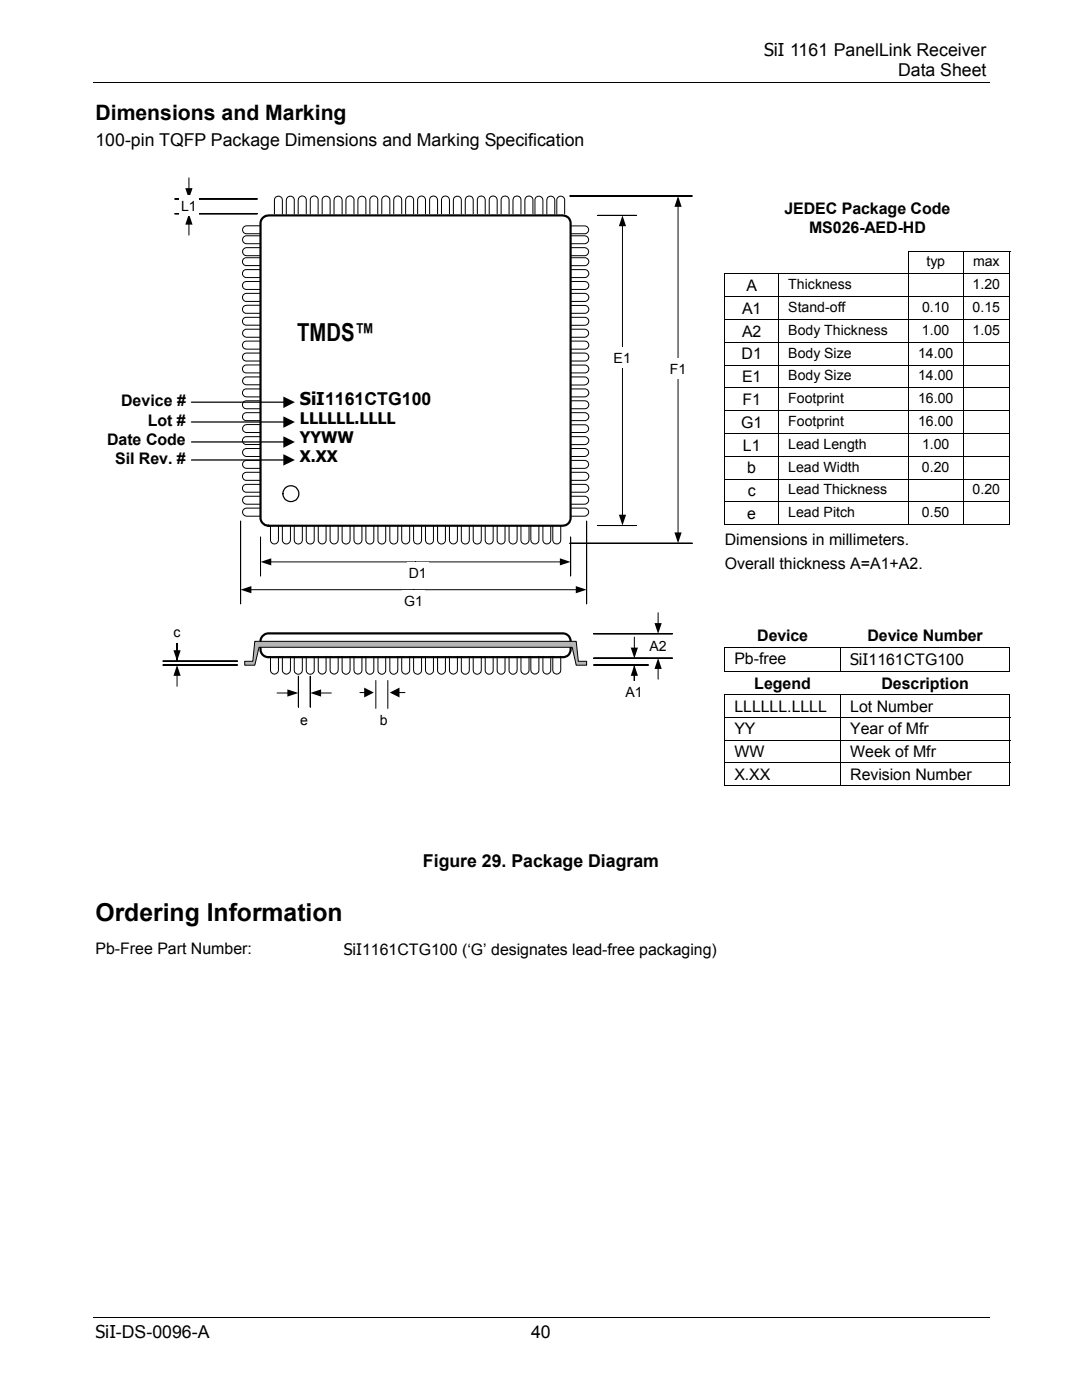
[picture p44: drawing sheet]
<svg xmlns="http://www.w3.org/2000/svg" width="216mm" height="279mm" viewBox="0 0 216 279" stroke-linecap="round" stroke-linejoin="round" font-family="sans-serif">
<defs><g id="words">
<g font-size="4.9">
<text x="59.3" y="68.1">TMDS™</text>
<text x="19" y="183.9">Ordering Information</text>
</g>
<text font-size="4.2" x="19" y="24">Dimensions and Marking</text>
<g font-size="3.5">
<text x="152.5" y="11.2">SiI 1161 PanelLink Receiver</text>
<text x="179.2" y="15.2">Data Sheet</text>
<text x="19" y="29.2">100-pin TQFP Package Dimensions and Marking Specification</text>
<text x="59.9" y="80.9">SiI1161CTG100</text>
<text x="84.4" y="173.1">Figure 29. Package Diagram</text>
<text x="19" y="266.9">SiI-DS-0096-A</text>
<text x="106" y="266.9">40</text>
</g>
<g font-size="3.2">
<text x="156.5" y="42.7">JEDEC Package Code</text>
<text x="161.4" y="46.5">MS026-AED-HD</text>
<text x="148.9" y="58.1">A</text>
<text x="148.1" y="62.6">A1</text>
<text x="148" y="71.7">D1</text>
<text x="148.1" y="67.2">A2</text>
<text x="148.1" y="76.3">E1</text>
<text x="24.2" y="81.1">Device #</text>
<text x="148.1" y="80.8">F1</text>
<text x="21.4" y="88.7">Date Code</text>
<text x="29.5" y="84.9">Lot #</text>
<text x="59.9" y="84.6">LLLLLL.LLLL</text>
<text x="59.9" y="88.5">YYWW</text>
<text x="147.9" y="85.4">G1</text>
<text x="148.3" y="89.9">L1</text>
<text x="23" y="92.5">SiI Rev. #</text>
<text x="59.9" y="92.3">X.XX</text>
<text x="149.1" y="94.5">b</text>
<text x="149.2" y="99">c</text>
<text x="149.1" y="103.6">e</text>
<text x="144.6" y="108.8">Dimensions in millimeters.</text>
<text x="144.6" y="113.6">Overall thickness A=A1+A2.</text>
<text x="151.1" y="128">Device</text>
<text x="173.1" y="128">Device Number</text>
<text x="146.5" y="132.6">Pb-free</text>
<text x="150.5" y="137.4">Legend</text>
<text x="169.6" y="132.8">SiI1161CTG100</text>
<text x="175.9" y="137.4">Description</text>
<text x="146.5" y="142">LLLLLL.LLLL</text>
<text x="169.6" y="142">Lot Number</text>
<text x="146.5" y="146.6">YY</text>
<text x="169.6" y="146.6">Year of Mfr</text>
<text x="146.5" y="151.1">WW</text>
<text x="146.5" y="155.7">X.XX</text>
<text x="169.6" y="151.1">Week of Mfr</text>
<text x="169.7" y="155.7">Revision Number</text>
<text x="19" y="190.4">Pb-Free Part Number:</text>
<text x="68.6" y="190.6">SiI1161CTG100 (‘G’ designates lead-free packaging)</text>
</g>
<g font-size="2.8">
<text x="36.1" y="42.1">L1</text>
<text x="184.9" y="53.2">typ</text>
<text x="194.2" y="53.2">max</text>
<text x="157.3" y="57.7">Thickness</text>
<text x="194.1" y="57.7">1.20</text>
<text x="157.3" y="62.3">Stand-off</text>
<text x="184" y="62.3">0.10</text>
<text x="194.1" y="62.3">0.15</text>
<text x="157.3" y="66.8">Body Thickness</text>
<text x="157.3" y="71.4">Body Size</text>
<text x="183.2" y="71.4">14.00</text>
<text x="184" y="66.8">1.00</text>
<text x="194.1" y="66.8">1.05</text>
<text x="122.4" y="72.4">E1</text>
<text x="133.6" y="74.6">F1</text>
<text x="157.3" y="75.9">Body Size</text>
<text x="183.2" y="75.9">14.00</text>
<text x="157.3" y="80.5">Footprint</text>
<text x="183.2" y="80.5">16.00</text>
<text x="157.3" y="85">Footprint</text>
<text x="157.3" y="89.6">Lead Length</text>
<text x="183.2" y="85">16.00</text>
<text x="184" y="89.6">1.00</text>
<text x="157.3" y="94.1">Lead Width</text>
<text x="184" y="94.1">0.20</text>
<text x="157.3" y="98.7">Lead Thickness</text>
<text x="194.1" y="98.7">0.20</text>
<text x="157.3" y="103.2">Lead Pitch</text>
<text x="184" y="103.2">0.50</text>
<text x="81.6" y="115.4">D1</text>
<text x="80.6" y="120.9">G1</text>
<text x="34.6" y="127.2">c</text>
<text x="129.6" y="129.9">A2</text>
<text x="124.8" y="139.1">A1</text>
<text x="59.9" y="144.7">e</text>
<text x="75.8" y="144.6">b</text>
</g>
</g></defs>
<path d="M18.5 16.4h178.9M18.5 263h178.9" fill="none" stroke="#000" stroke-width=".2"/>
<path d="M52.5 43.5l.4-.4 .7-.1h58.7l.6 .1 .5 .4 .5 .9v59.1l-.5 .9-.3 .3-.8 .2h-58.7l-.7-.1-.4-.4-.3-.3-.2-.6v-59.1l.2-.6z" fill-rule="evenodd" fill="#fff"/>
<path d="M52.5 43.5l.4-.4 .7-.1h58.7l.6 .1 .5 .4 .5 .9v59.1l-.5 .9-.3 .3-.8 .2h-58.7l-.7-.1-.4-.4-.3-.3-.2-.6v-59.1l.2-.6z" fill="none" stroke="#000" stroke-width=".44"/>
<path d="M52.5 126.9l.9-.5h59.1l.9 .5 .4 .6 .1 2.3-.2 .4a1.43 1.43 0 0 1-1.2 .9h-59.1l-.9-.4-.5-.8v-2.2z" fill-rule="evenodd" fill="#fff"/>
<path d="M52.5 126.9l.9-.5h59.1l.9 .5 .4 .6 .1 2.3-.2 .4a1.43 1.43 0 0 1-1.2 .9h-59.1l-.9-.4-.5-.8v-2.2z" fill="none" stroke="#000" stroke-width=".44"/>
<path d="M50.8 128h64.2l.4 4h1.7v.8h-2.1l-.8-3.6h-62.5l-.9 3.6h-2v-.8h1.6z" fill-rule="evenodd" fill="#b3b3b3"/>
<path d="M50.8 128h64.2l.4 4h1.7v.8h-2.1l-.8-3.6h-62.5l-.9 3.6h-2v-.8h1.6z" fill="none" stroke="#000" stroke-width=".2"/>
<path d="M38.2 84.2h18.7M38.2 88.2h18.7M38.2 91.8h18.7M38.2 80.3h18.7" fill="none" stroke="#000" stroke-width=".25"/>
<path d="M56.5 79.1l2.3 1.2-2.3 1.1zM56.5 83.1l2.3 1.1-2.3 1.2zM56.5 87.1l2.3 1.1-2.3 1.2zM56.5 90.6l2.3 1.2-2.3 1.1z" fill="#000"/>
<circle cx="58" cy="98.5" r="1.59" fill="#fff"/>
<circle cx="58" cy="98.5" r="1.59" fill="none" stroke="#000" stroke-width=".25"/>
<path d="M76 63.9h35.5v5.9h-35.5z" fill="#fff"/>
<path d="M119.3 43h7.7zM119.3 104.9h7.7z" fill-rule="evenodd" fill="#fff"/>
<path d="M124.2 45v57.9M127 43h-7.7h7.7M127 104.9h-7.7h7.7" fill="none" stroke="#000" stroke-width=".2"/>
<path d="M124.2 43l.7 2.1h-1.4zM123.5 102.7h1.4l-.7 2.2z" fill="#000"/>
<path d="M122.1 69.3h4.2v4.1h-4.2z" fill="#fff"/>
<path d="M113.7 39.1h24.4zM113.7 108.4h24.4z" fill-rule="evenodd" fill="#fff"/>
<path d="M138.1 39.1h-24.4h24.4M135.3 41.1v65.3M138.1 108.4h-24.4h24.4" fill="none" stroke="#000" stroke-width=".2"/>
<path d="M135.3 39.1l.7 2.2h-1.4zM134.6 106.3h1.4l-.7 2.1z" fill="#000"/>
<path d="M133.3 71.5h4v4.1h-4z" fill="#fff"/>
<path d="M113.9 107.2v7.7zM52 107.2v7.7z" fill-rule="evenodd" fill="#fff"/>
<path d="M52 114.9v-7.7v7.7M54 112.1h57.9M113.9 114.9v-7.7v7.7" fill="none" stroke="#000" stroke-width=".2"/>
<path d="M52 112.1l2.1-.7v1.4zM111.7 111.4l2.2 .7-2.2 .7z" fill="#000"/>
<path d="M81.2 112.2h4.3v4.2h-4.3z" fill="#fff"/>
<path d="M117.1 104v16.5zM48 104v16.5z" fill-rule="evenodd" fill="#fff"/>
<path d="M50 117.7h65.1M48 120.5v-16.5v16.5M117.1 120.5v-16.5v16.5" fill="none" stroke="#000" stroke-width=".2"/>
<path d="M48 117.7l2.2-.7v1.4zM114.9 117l2.2 .7-2.2 .7z" fill="#000"/>
<path d="M80.3 117.8h4.5v4.1h-4.5z" fill="#fff"/>
<path d="M118.4 126.5h15.8zM118.4 131.3h15.8z" fill-rule="evenodd" fill="#fff"/>
<path d="M131.3 122.3v2.2M131.3 133.3v2.3M134.2 126.5h-15.8h15.8M134.2 131.3h-15.8h15.8" fill="none" stroke="#000" stroke-width=".2"/>
<path d="M131.3 131.3l.7 2.2h-1.4zM130.6 124.4h1.4l-.7 2.1z" fill="#000"/>
<path d="M129.3 126.8h4.1v4.1h-4.1z" fill="#fff"/>
<path d="M118.4 132.7h11zM118.4 131.4h11zM126.6 132.7v5.6z" fill-rule="evenodd" fill="#fff"/>
<path d="M126.6 138.3v-5.6v5.6M126.6 127.1v2.3M126.6 134.7v2.3M129.4 132.7h-11h11M129.4 131.4h-11h11" fill="none" stroke="#000" stroke-width=".2"/>
<path d="M126.6 132.7l.7 2.2h-1.4zM125.9 129.2h1.4l-.7 2.2z" fill="#000"/>
<path d="M124.5 136h4.1v4.1h-4.1z" fill="#fff"/>
<path d="M34.9 42.7h16.5zM34.9 39.7h16.5z" fill-rule="evenodd" fill="#fff"/>
<path d="M34.9 39.7h16.5h-16.5M37.7 35.5v2.2M34.9 42.7h16.5h-16.5M37.7 44.7v2.2" fill="none" stroke="#000" stroke-width=".2"/>
<path d="M37 37.5h1.4l-.7 2.2zM37.7 42.7l.7 2.1h-1.4z" fill="#000"/>
<path d="M35.8 39h3.8v4.1h-3.8z" fill="#fff"/>
<path d="M32.5 131.9h14.9zM32.5 132.7h14.9zM35.3 126.4v5.5z" fill-rule="evenodd" fill="#fff"/>
<path d="M32.5 131.9h14.9h-14.9M32.5 132.7h14.9h-14.9M35.3 126.4v5.5v-5.5M35.3 127.7v2.3M35.3 134.7v2.3" fill="none" stroke="#000" stroke-width=".2"/>
<path d="M35.3 132.7l.7 2.2h-1.4zM34.6 129.8h1.4l-.7 2.1z" fill="#000"/>
<path d="M34.3 124.1h2.1v4.1h-2.1z" fill="#fff"/>
<g fill="none" stroke="#000" stroke-width=".2">
<path d="M51.9 58.5h-2.8a.82 .82 0 0 0-.7 .8 .82 .82 0 0 0 .6 .9h2.9M51.9 56.2h-2.8a.8 .8 0 0 0-.7 .8 .8 .8 0 0 0 .7 .8h2.8M51.9 53.8h-2.9a.81 .81 0 0 0-.6 .8 .81 .81 0 0 0 .7 .8h2.8M51.9 51.4h-2.9a.8 .8 0 0 0-.6 .8 .8 .8 0 0 0 .6 .8h2.9M52 49.4h-2.9a.81 .81 0 0 0-.7 .8 .81 .81 0 0 0 .7 .8h2.9M52 47.1h-3a.8 .8 0 0 0-.6 .8 .8 .8 0 0 0 .7 .7h2.9M52 45.1h-2.8a.8 .8 0 0 0-.8 .7 .8 .8 0 0 0 .6 .9h3M54.8 42.7v-2.8a.8 .8 0 0 1 .8-.8 .8 .8 0 0 1 .7 .8v2.8M57.1 42.7v-2.8a.81 .81 0 0 1 .8-.8 .81 .81 0 0 1 .8 .7v2.9M59.5 42.7v-2.8a.82 .82 0 0 1 .7-.8 .82 .82 0 0 1 .9 .7v2.9M61.9 42.7v-2.9a.8 .8 0 0 1 .8-.7 .8 .8 0 0 1 .8 .7v2.9M64.3 42.7v-2.9a.81 .81 0 0 1 .8-.7 .81 .81 0 0 1 .8 .8v2.8"/>
<path d="M66.7 42.7v-2.8a.81 .81 0 0 1 .8-.8 .81 .81 0 0 1 .8 .8v2.8M69 42.7v-2.9a.81 .81 0 0 1 .8-.7 .81 .81 0 0 1 .8 .7v2.9M71.4 42.7v-2.8a.8 .8 0 0 1 .7-.8 .8 .8 0 0 1 .9 .7v2.9M73.8 42.7v-2.9a.8 .8 0 0 1 .8-.7 .8 .8 0 0 1 .8 .7v2.9M76.2 42.7v-2.9a.81 .81 0 0 1 .8-.7 .81 .81 0 0 1 .8 .7v2.9M78.6 42.7v-2.9a.8 .8 0 0 1 .8-.7 .8 .8 0 0 1 .8 .7v2.9M80.9 42.7v-2.8a.81 .81 0 0 1 .8-.8 .81 .81 0 0 1 .8 .7v2.9M83.3 42.7v-2.9a.8 .8 0 0 1 .8-.7 .8 .8 0 0 1 .8 .7v2.9M85.7 42.7v-2.9a.8 .8 0 0 1 .9-.7 .8 .8 0 0 1 .7 .8v2.8M88.1 42.7v-2.9a.8 .8 0 0 1 .8-.7 .8 .8 0 0 1 .8 .7v2.9M90.5 42.7v-2.8a.8 .8 0 0 1 .8-.8 .8 .8 0 0 1 .8 .8v2.8M92.8 42.7v-2.9a.8 .8 0 0 1 .8-.7 .8 .8 0 0 1 .8 .7v2.9"/>
<path d="M95.2 42.7v-2.9a.8 .8 0 0 1 .8-.7 .8 .8 0 0 1 .8 .7v2.9M97.6 42.7v-2.9a.8 .8 0 0 1 .9-.7 .8 .8 0 0 1 .7 .8v2.8M100 42.7v-2.9a.8 .8 0 0 1 .8-.7 .8 .8 0 0 1 .8 .7v2.9M102.4 42.7v-2.9a.8 .8 0 0 1 .8-.7 .8 .8 0 0 1 .7 .7v2.9M104.7 42.7v-2.9a.82 .82 0 0 1 .8-.7 .82 .82 0 0 1 .8 .7v2.9M106.7 42.7v-2.9a.8 .8 0 0 1 .9-.7 .8 .8 0 0 1 .7 .8v2.8M109.1 42.7v-2.8a.8 .8 0 0 1 .8-.8 .8 .8 0 0 1 .8 .8v2.8M111.1 42.7v-2.9a.8 .8 0 0 1 .8-.7 .8 .8 0 0 1 .8 .7v2.9M113.9 49.4h2.8a.81 .81 0 0 1 .8 .8 .81 .81 0 0 1-.7 .8h-2.9M113.9 47.1h2.8a.8 .8 0 0 1 .8 .7 .8 .8 0 0 1-.8 .8h-2.8M113.9 45.1h2.9a.79 .79 0 0 1 .7 .8 .79 .79 0 0 1-.7 .8h-2.9M113.9 58.5h2.9a.81 .81 0 0 1 .7 .8 .81 .81 0 0 1-.7 .9h-2.9"/>
<path d="M113.9 56.2h2.9a.8 .8 0 0 1 .7 .8 .8 .8 0 0 1-.7 .8h-2.9M113.9 53.8h2.9a.8 .8 0 0 1 .7 .8 .8 .8 0 0 1-.7 .8h-2.9M113.9 51.4h2.9a.8 .8 0 0 1 .7 .9 .8 .8 0 0 1-.8 .7h-2.8M51.9 80h-2.8a.8 .8 0 0 0-.7 .8 .8 .8 0 0 0 .7 .8h2.8M51.9 77.6h-2.9a.81 .81 0 0 0-.6 .9 .81 .81 0 0 0 .7 .7h2.8M51.9 72.8h-2.7a.81 .81 0 0 0-.8 .8 .81 .81 0 0 0 .6 .8h2.9M51.9 70.5h-2.8a.81 .81 0 0 0-.7 .7 .81 .81 0 0 0 .6 .9h2.9M51.9 68.1h-2.8a.81 .81 0 0 0-.7 .8 .81 .81 0 0 0 .7 .8h2.8M51.9 63.3h-2.9a.8 .8 0 0 0-.6 .8 .8 .8 0 0 0 .6 .8h2.9M51.9 60.9h-2.7a.82 .82 0 0 0-.8 .7 .82 .82 0 0 0 .6 .9h2.9M52 75.2h-3a.8 .8 0 0 0-.6 .8 .8 .8 0 0 0 .6 .8h3M52 65.7h-3a.81 .81 0 0 0-.6 .8 .81 .81 0 0 0 .7 .8h2.9"/>
<path d="M113.9 75.2h2.9a.81 .81 0 0 1 .7 .9 .81 .81 0 0 1-.9 .7h-2.7M113.9 65.7h2.9a.81 .81 0 0 1 .7 .8 .81 .81 0 0 1-.8 .8h-2.8M113.9 80h2.9a.8 .8 0 0 1 .7 .8 .8 .8 0 0 1-.7 .8h-2.9M113.9 77.6h2.9a.8 .8 0 0 1 .7 .8 .8 .8 0 0 1-.7 .8h-2.9M113.9 72.9h2.9a.79 .79 0 0 1 .7 .7 .79 .79 0 0 1-.7 .8h-2.9M113.9 70.5h2.9a.8 .8 0 0 1 .7 .7 .8 .8 0 0 1-.7 .9h-2.9M113.9 68.1h2.9a.81 .81 0 0 1 .7 .8 .81 .81 0 0 1-.7 .8h-2.9M113.9 63.3h2.9a.8 .8 0 0 1 .7 .9 .8 .8 0 0 1-.8 .7h-2.8M113.9 61h2.9a.79 .79 0 0 1 .7 .7 .79 .79 0 0 1-.7 .8h-2.9M51.9 94.3h-2.8a.82 .82 0 0 0-.7 .7 .82 .82 0 0 0 .6 .9h2.9M51.9 87.1h-2.9a.8 .8 0 0 0-.6 .8 .8 .8 0 0 0 .6 .8h2.9M51.9 82.4h-2.8a.81 .81 0 0 0-.7 .7 .81 .81 0 0 0 .6 .8h2.9"/>
<path d="M51.9 96.7h-2.9a.8 .8 0 0 0-.6 .8 .8 .8 0 0 0 .6 .7h2.9M52 89.5h-3a.8 .8 0 0 0-.6 .8 .8 .8 0 0 0 .7 .8h2.9M52 91.9h-2.9a.8 .8 0 0 0-.7 .8 .8 .8 0 0 0 .7 .8h2.9M52 84.7h-2.8a.8 .8 0 0 0-.8 .8 .8 .8 0 0 0 .6 .8h3M52 99h-3a.8 .8 0 0 0-.6 .9 .8 .8 0 0 0 .8 .7h2.8M113.9 89.5h2.9a.8 .8 0 0 1 .7 .8 .8 .8 0 0 1-.8 .8h-2.8M113.9 91.9h2.8a.8 .8 0 0 1 .8 .8 .8 .8 0 0 1-.8 .8h-2.8M113.9 84.8h2.9a.78 .78 0 0 1 .7 .7 .78 .78 0 0 1-.7 .8h-2.9M113.9 99h2.9a.8 .8 0 0 1 .7 .9 .8 .8 0 0 1-.9 .7h-2.7M113.9 94.3h2.9a.81 .81 0 0 1 .7 .7 .81 .81 0 0 1-.7 .9h-2.9M113.9 87.1h2.9a.8 .8 0 0 1 .7 .9 .8 .8 0 0 1-.8 .7h-2.8M113.9 82.4h2.9a.8 .8 0 0 1 .7 .7 .8 .8 0 0 1-.7 .8h-2.9"/>
<path d="M113.9 96.7h2.9a.79 .79 0 0 1 .7 .8 .79 .79 0 0 1-.7 .7h-2.9M52 101.4h-3a.81 .81 0 0 0-.6 .9 .81 .81 0 0 0 .7 .7h2.9M54 105v2.9a.8 .8 0 0 0 .8 .6 .8 .8 0 0 0 .8-.7v-2.8M56.3 105v2.9a.82 .82 0 0 0 .9 .6 .82 .82 0 0 0 .8-.7v-2.8M58.7 105v2.9a.81 .81 0 0 0 .8 .7 .81 .81 0 0 0 .8-.7v-2.9M61.1 105v2.9a.81 .81 0 0 0 .8 .7 .81 .81 0 0 0 .8-.7v-2.9M63.5 105v2.9a.8 .8 0 0 0 .8 .7 .8 .8 0 0 0 .8-.7v-2.9M65.9 105v2.9a.81 .81 0 0 0 .8 .6 .81 .81 0 0 0 .8-.7v-2.8M68.3 105v2.9a.81 .81 0 0 0 .8 .7 .81 .81 0 0 0 .7-.7v-2.9M70.6 105v2.8a.8 .8 0 0 0 .8 .8 .8 .8 0 0 0 .8-.8v-2.8M73 105v2.9a.81 .81 0 0 0 .8 .7 .81 .81 0 0 0 .8-.7v-2.9M75.4 105v2.9a.79 .79 0 0 0 .8 .7 .79 .79 0 0 0 .8-.7v-2.9"/>
<path d="M77.8 105v2.9a.8 .8 0 0 0 .9 .7 .8 .8 0 0 0 .7-.8v-2.8M80.2 105v2.9a.8 .8 0 0 0 .8 .7 .8 .8 0 0 0 .7-.8v-2.8M82.5 105v2.9a.8 .8 0 0 0 .8 .7 .8 .8 0 0 0 .8-.7v-2.9M84.9 105v2.9a.81 .81 0 0 0 .8 .7 .81 .81 0 0 0 .8-.7v-2.9M87.3 105v2.9a.8 .8 0 0 0 .8 .7 .8 .8 0 0 0 .8-.7v-2.9M89.7 105v2.9a.8 .8 0 0 0 .8 .7 .8 .8 0 0 0 .8-.8v-2.8M92.1 105v2.9a.81 .81 0 0 0 .8 .7 .81 .81 0 0 0 .7-.7v-2.9M94.4 105v2.9a.81 .81 0 0 0 .8 .7 .81 .81 0 0 0 .8-.7v-2.9M96.8 105v2.9a.81 .81 0 0 0 .8 .7 .81 .81 0 0 0 .8-.7v-2.9M99.2 105v2.9a.8 .8 0 0 0 .8 .7 .8 .8 0 0 0 .8-.7v-2.9M101.6 105v2.9a.82 .82 0 0 0 .9 .7 .82 .82 0 0 0 .7-.8v-2.8M103.9 105v2.9a.82 .82 0 0 0 .9 .7 .82 .82 0 0 0 .8-.7v-2.9"/>
<path d="M105.9 105v2.8a.81 .81 0 0 0 .8 .8 .81 .81 0 0 0 .8-.7v-2.9M108.3 105v2.9a.8 .8 0 0 0 .8 .7 .8 .8 0 0 0 .8-.7v-2.9M110.3 105v2.8a.8 .8 0 0 0 .8 .7 .8 .8 0 0 0 .8-.7v-2.8M113.9 101.4h2.9a.81 .81 0 0 1 .7 .8 .81 .81 0 0 1-.8 .8h-2.8M54 131v2.9a.8 .8 0 0 0 .9 .6 .8 .8 0 0 0 .7-.8v-2.7M56.3 131v2.9a.82 .82 0 0 0 .9 .6 .82 .82 0 0 0 .8-.7v-2.8M58.7 131v2.8a.81 .81 0 0 0 .8 .8 .81 .81 0 0 0 .8-.8v-2.8M61.1 131v2.8a.81 .81 0 0 0 .8 .8 .81 .81 0 0 0 .8-.7v-2.9M63.5 131v2.9a.8 .8 0 0 0 .8 .6 .8 .8 0 0 0 .8-.6v-2.9M65.9 131v2.9a.81 .81 0 0 0 .9 .6 .81 .81 0 0 0 .7-.8v-2.7M68.3 131v2.9a.81 .81 0 0 0 .8 .7 .81 .81 0 0 0 .7-.8v-2.8M70.6 131v2.8a.8 .8 0 0 0 .8 .7 .8 .8 0 0 0 .8-.7v-2.8"/>
<path d="M73 131v2.8a.81 .81 0 0 0 .8 .8 .81 .81 0 0 0 .8-.7v-2.9M75 135.8v5.6M75.4 131v2.9a.79 .79 0 0 0 .8 .7 .79 .79 0 0 0 .8-.7v-2.9M77.4 135.8v5.6M77.8 131v2.9a.8 .8 0 0 0 .9 .7 .8 .8 0 0 0 .7-.8v-2.8M80.2 131v2.9a.8 .8 0 0 0 .8 .6 .8 .8 0 0 0 .7-.7v-2.8M82.5 131v2.8a.8 .8 0 0 0 .8 .8 .8 .8 0 0 0 .8-.8v-2.8M84.9 131v2.8a.81 .81 0 0 0 .7 .8 .81 .81 0 0 0 .9-.7v-2.9M87.3 131v2.9a.8 .8 0 0 0 .8 .7 .8 .8 0 0 0 .8-.7v-2.9M89.7 131v2.9a.8 .8 0 0 0 .9 .6 .8 .8 0 0 0 .7-.8v-2.7M92.1 131v2.9a.81 .81 0 0 0 .8 .7 .81 .81 0 0 0 .7-.8v-2.8M94.4 131v2.8a.81 .81 0 0 0 .8 .8 .81 .81 0 0 0 .8-.8v-2.8"/>
<path d="M96.8 131v2.8a.81 .81 0 0 0 .8 .8 .81 .81 0 0 0 .8-.7v-2.9M99.2 131v2.9a.81 .81 0 0 0 .8 .7 .81 .81 0 0 0 .8-.7v-2.9M101.6 131v2.9a.82 .82 0 0 0 .9 .7 .82 .82 0 0 0 .7-.8v-2.8M103.9 131v2.9a.82 .82 0 0 0 .9 .7 .82 .82 0 0 0 .8-.8v-2.8M105.9 131v2.7a.82 .82 0 0 0 .7 .8 .82 .82 0 0 0 .9-.6v-2.9M108.3 131v2.9a.8 .8 0 0 0 .8 .6 .8 .8 0 0 0 .8-.6v-2.9M110.3 131v2.8a.8 .8 0 0 0 .8 .7 .8 .8 0 0 0 .8-.7v-2.8"/>
</g>
<path d="M61.9 135v6.1zM59.5 135v6.1z" fill-rule="evenodd" fill="#fff"/>
<path d="M55.3 138.3h2.2M63.9 138.3h2.2M59.5 141.1v-6.1v6.1M61.9 141.1v-6.1v6.1" fill="none" stroke="#000" stroke-width=".2"/>
<path d="M57.3 137.6l2.2 .7-2.2 .7zM61.9 138.3l2.2-.7v1.4z" fill="#000"/>
<path d="M59.6 141.6h2.2v4.1h-2.2z" fill="#fff"/>
<g fill="none" stroke="#000" stroke-width=".2">
<path d="M144.5 54.7h57.1M144.5 59.2h57.1M144.6 54.8v4.3M144.6 59.3v4.4M155.4 54.8v4.3M155.4 59.3v4.4M181.2 50.1h20.4M181.3 50.2v4.4M181.3 54.8v4.3M181.3 59.3v4.4M192.2 50.2v4.4M192.2 54.8v4.3"/>
<path d="M192.2 59.3v4.4M201.5 50.2v4.4M201.5 54.8v4.3M201.5 59.3v4.4M144.5 63.8h57.1M144.5 68.3h57.1M144.5 72.9h57.1M144.5 77.4h57.1M144.6 63.9v4.3M144.6 68.4v4.4M144.6 73v4.3M144.6 77.5v4.4"/>
<path d="M155.4 63.9v4.3M155.4 68.4v4.4M155.4 73v4.3M155.4 77.5v4.4M181.3 63.9v4.3M181.3 68.4v4.4M181.3 73v4.3M181.3 77.5v4.4M192.2 63.9v4.3M192.2 68.4v4.4M192.2 73v4.3M192.2 77.5v4.4"/>
<path d="M201.5 63.9v4.3M201.5 68.4v4.4M201.5 73v4.3M201.5 77.5v4.4M144.5 82h57.1M144.5 86.5h57.1M144.5 91.1h57.1M144.5 95.6h57.1M144.6 82.1v4.3M144.6 86.6v4.4M144.6 91.2v4.3M144.6 95.7v4.4"/>
<path d="M155.4 82.1v4.3M155.4 86.6v4.4M155.4 91.2v4.3M155.4 95.7v4.4M181.3 82.1v4.3M181.3 86.6v4.4M181.3 91.2v4.3M181.3 95.7v4.4M192.2 82.1v4.3M192.2 86.6v4.4M192.2 91.2v4.3M192.2 95.7v4.4"/>
<path d="M201.5 82.1v4.3M201.5 86.6v4.4M201.5 91.2v4.3M201.5 95.7v4.4M144.5 100.2h57.1M144.5 104.7h10.8M144.6 100.3v4.5M155.4 100.3v4.5M155.5 104.7h25.7M181.3 100.3v4.5M181.4 104.7h10.7M192.2 100.3v4.5"/>
<path d="M192.3 104.7h9.1M201.5 100.3v4.5M71.8 138.2h1.1M79.5 138.2h1.3M144.6 129.3v4.6M144.6 138.7v4.4M144.7 129.2h56.8M144.7 133.9h56.8M144.7 138.6h56.8M167.7 129.3v4.6M167.7 138.7v4.4M201.5 129.3v4.6"/>
<path d="M201.5 138.7v4.4M144.6 143.2v4.4M144.6 147.8v4.4M144.6 152.3v4.6M144.7 143.2h56.9M144.7 147.7h56.9M144.7 152.3h56.9M144.7 156.8h22.9M167.7 143.2v4.4M167.7 147.8v4.4M167.7 152.3v4.6M167.8 156.8h33.6"/>
<path d="M201.5 143.2v4.4M201.5 147.8v4.4M201.5 152.3v4.6"/>
</g>
<path d="M72.7 137.2l1.9 1-1.9 1zM77.8 138.2l1.9-1v2z" fill="#000"/>
<g fill="#000">
<path d="M181.2 50h.2v.2h-.2zM201.4 50h.2v.2h-.2zM201.4 104.6h.2v.2h-.2zM144.5 129.1h.2v.2h-.2zM144.5 133.9h.2v.1h-.2zM144.5 138.5h.2v.2h-.2zM167.6 129.1h.2v.2h-.2zM167.6 133.9h.2v.1h-.2zM167.6 138.5h.2v.2h-.2zM201.4 129.1h.2v.2h-.2zM201.4 133.9h.2v.1h-.2zM201.4 138.5h.2v.2h-.2z"/>
<path d="M144.5 143.1h.2v.1h-.2zM144.5 147.6h.2v.2h-.2zM144.5 152.2h.2v.1h-.2zM144.5 156.7h.2v.2h-.2zM201.4 156.7h.2v.2h-.2z"/>
</g>
<use href="#words"/>
</svg>
